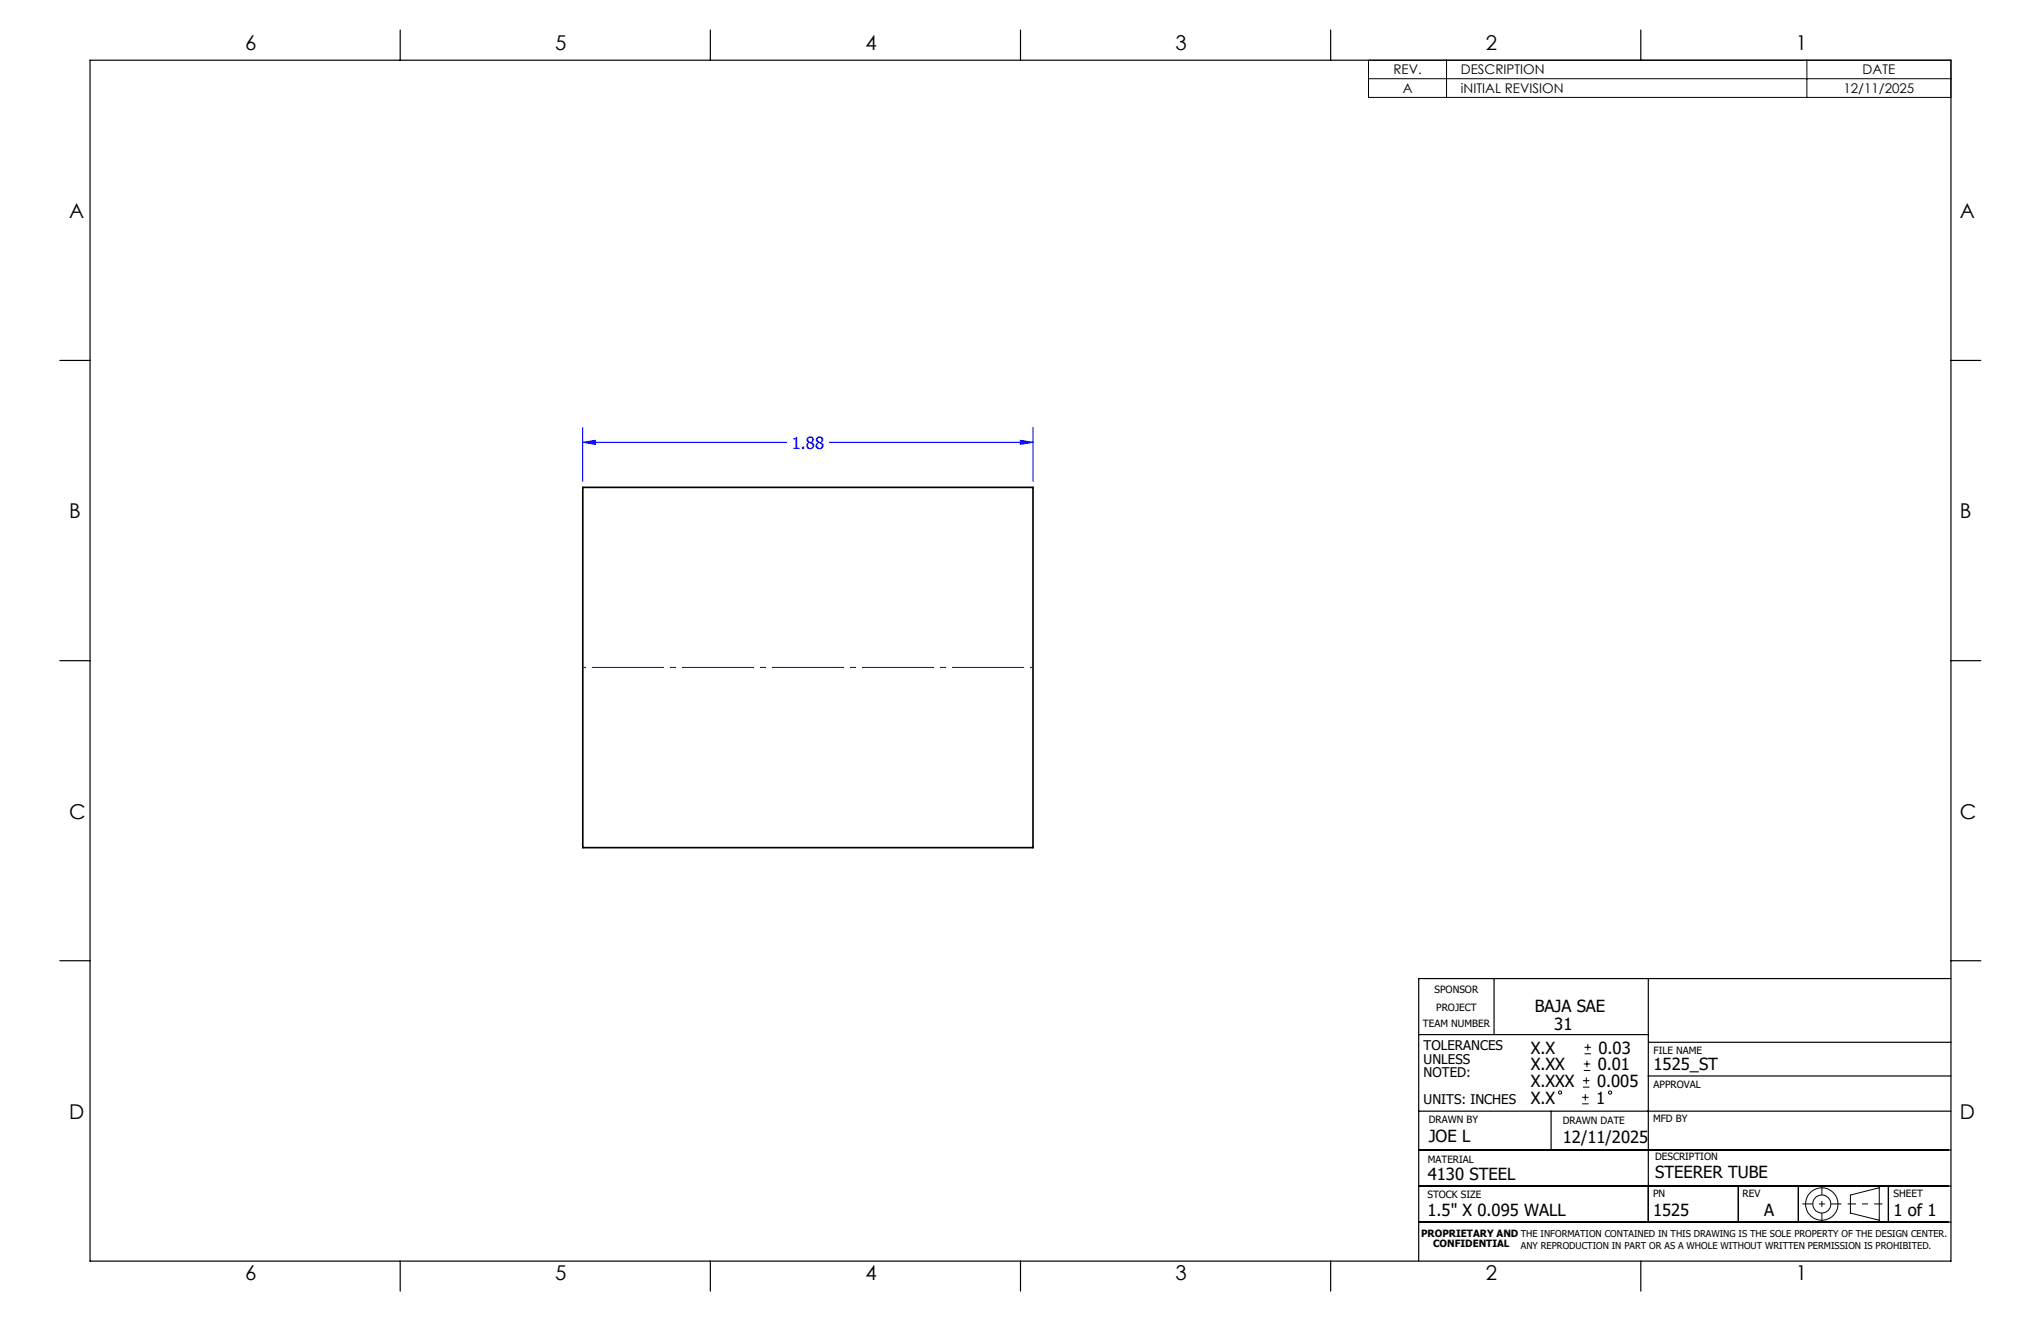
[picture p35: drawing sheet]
<svg xmlns="http://www.w3.org/2000/svg" width="432mm" height="279mm" viewBox="0 0 432 279" stroke-linecap="round" stroke-linejoin="round" font-family="sans-serif">
<defs><g id="words">
<g font-size="4.3">
<text x="51.9" y="10.7">6</text>
<text x="117.5" y="10.7">5</text>
<text x="183.1" y="10.7">4</text>
<text x="248.7" y="10.7">3</text>
<text x="314.3" y="10.7">2</text>
<text x="379.9" y="10.7">1</text>
<text x="14.6" y="46.1">A</text>
<text x="414.7" y="46.1">A</text>
<text x="14.6" y="109.6">B</text>
<text x="414.7" y="109.6">B</text>
<text x="14.6" y="173.1">C</text>
<text x="414.7" y="173.1">C</text>
<text x="14.6" y="236.6">D</text>
<text x="414.7" y="236.6">D</text>
<text x="51.9" y="270.8">6</text>
<text x="117.5" y="270.8">5</text>
<text x="183.1" y="270.8">4</text>
<text x="248.7" y="270.8">3</text>
<text x="314.3" y="270.8">2</text>
<text x="379.9" y="270.8">1</text>
</g>
<text font-size="3.5" fill="#00f" x="167.5" y="94.9">1.88</text>
<g font-size="3.5">
<text x="324.7" y="214">BAJA SAE</text>
<text x="328.8" y="217.9">31</text>
<text x="323.8" y="222.9">X.X</text>
<text x="323.8" y="226.4">X.XX</text>
<text x="338" y="226.4">0.01</text>
<text x="338.2" y="222.9">0.03</text>
<text x="349.8" y="226.4">1525_ST</text>
<text x="323.8" y="229.9">X.XXX</text>
<text x="323.8" y="233.5">X.X</text>
<text x="337.7" y="233.5">1</text>
<text x="337.9" y="229.9">0.005</text>
<text x="302.3" y="241.5">JOE L</text>
<text x="330.6" y="241.7">12/11/2025</text>
<text x="302.1" y="249.7">4130 STEEL</text>
<text x="350.1" y="249.1">STEERER TUBE</text>
<text x="302" y="257.2">1.5&quot; X 0.095 WALL</text>
<text x="349.7" y="257.2">1525</text>
<text x="373.2" y="257.2">A</text>
<text x="400.6" y="257.1">1 of 1</text>
</g>
<g font-size="2.8">
<text x="294.8" y="15.7">REV.</text>
<text x="309.1" y="15.7">DESCRIPTION</text>
<text x="394.1" y="15.7">DATE</text>
<text x="296.8" y="19.7">A</text>
<text x="309.1" y="19.7">iNITIAL REVISION</text>
<text x="390" y="19.7">12/11/2025</text>
<text x="301.2" y="222.2">TOLERANCES</text>
<text x="301.2" y="225">UNLESS</text>
<text x="301.2" y="227.8">NOTED:</text>
<text x="301.2" y="233.5">UNITS: INCHES</text>
</g>
<g font-size="2.1">
<text x="303.5" y="210">SPONSOR</text>
<text x="303.8" y="213.9">PROJECT</text>
<text x="301" y="217.3">TEAM NUMBER</text>
<text x="349.8" y="222.9">FILE NAME</text>
<text x="349.8" y="230.2">APPROVAL</text>
<text x="302.3" y="237.5">DRAWN BY</text>
<text x="330.6" y="237.7">DRAWN DATE</text>
<text x="349.7" y="237.3">MFD BY</text>
<text x="302.1" y="245.9">MATERIAL</text>
<text x="350.1" y="245.4">DESCRIPTION</text>
<text x="302" y="253.3">STOCK SIZE</text>
<text x="349.7" y="253.3">PN</text>
<text x="368.7" y="253.2">REV</text>
<text x="400.6" y="253.2">SHEET</text>
<text x="300.7" y="261.6">PROPRIETARY AND THE INFORMATION CONTAINED IN THIS DRAWING IS THE SOLE PROPERTY OF THE DESIGN CENTER.</text>
<text x="303.2" y="263.8">CONFIDENTIAL</text>
</g>
<text font-size="2" x="321.8" y="264.2">ANY REPRODUCTION IN PART OR AS A WHOLE WITHOUT WRITTEN PERMISSION IS PROHIBITED.</text>
</g></defs>
<path d="M123.3 103.1h95.2v76.2h-95.2z" fill="none" stroke="#000" stroke-width=".35"/>
<g fill="none" stroke="#000" stroke-width=".21">
<path d="M289.5 12.7h123.2v7.9h-123.2zM289.5 16.7h123.2M306 12.7v7.9M382.3 12.7v7.9M334.7 233.5h1.4M334.7 232.1h1.4M334.9 229.9h1.4M334.9 228.6h1.4M335.1 226.4h1.3M335.1 225h1.3M335.2 222.9h1.4M335.2 221.5h1.4"/>
<path d="M335.4 231.4v1.4M335.6 227.9v1.3M335.7 224.4v1.3M335.9 220.8v1.4M391.5 252.8l6.1-1.6v6.9l-6.1-1.5z"/>
<circle cx="330" cy="231.1" r=".34"/>
<circle cx="340.6" cy="231.1" r=".35"/>
<circle cx="385.4" cy="254.6" r="1.9"/>
<circle cx="385.4" cy="254.7" r="3.4"/>
</g>
<path d="M123.3 93.6l2.7-.5v.9zM123.3 90.4v11.4M123.3 93.6h43.1M175.4 93.6h43.1M215.9 93.1l2.6 .5-2.6 .4zM218.5 90.4v11.4" fill="none" stroke="#00f" stroke-width=".21"/>
<path d="M381.3 254.6h8.3" fill="none" stroke="#000" stroke-width=".21" stroke-dasharray="15.2 1.3 1.3 1.3" stroke-dashoffset="13" stroke-linecap="butt"/>
<path d="M385.4 250.8v7.7" fill="none" stroke="#000" stroke-width=".21" stroke-dasharray="15.2 1.3 1.3 1.3" stroke-dashoffset="13.3" stroke-linecap="butt"/>
<path d="M390.9 254.6h7.4" fill="none" stroke="#000" stroke-width=".21" stroke-dasharray="15.2 1.3 1.3 1.3" stroke-dashoffset="13.4" stroke-linecap="butt"/>
<path d="M218.6 141.2h-95.3" fill="none" stroke="#00f" stroke-width=".21" stroke-dasharray="15.2 1.3 1.3 1.3" stroke-dashoffset="-1.9" stroke-linecap="butt"/>
<g fill="none" stroke="#000" stroke-width=".25">
<path d="M19 12.7h393.7v254h-393.7zM84.7 6.4v6.3M150.3 6.4v6.3M215.9 6.4v6.3M281.5 6.4v6.3M347.1 6.4v6.3M12.7 76.2h6.3M412.7 76.2h6.4M12.7 139.7h6.3M412.7 139.7h6.4M12.7 203.2h6.3M300.1 218.8h48.6"/>
<path d="M316.1 206.9v11.9M348.7 207v51.5M412.7 207h-112.6v59.7M412.7 203.2h6.4M300.1 235h112.6M328.2 235v8.2M348.7 227.6h64M348.8 220.5h64M300.1 258.5h112.6M300.1 250.9h112.6M300.1 243.2h112.6M367.8 250.9v7.6"/>
<path d="M380.5 250.9v7.6M399.5 250.9v7.6M84.7 266.7v6.4M150.3 266.7v6.4M215.9 266.7v6.4M281.5 266.7v6.4M347.1 266.7v6.4"/>
</g>
<path d="M215.9 93.1l2.6 .5-2.6 .4zM123.3 93.6l2.7-.5v.9z" fill="#00f"/>
<use href="#words"/>
</svg>
